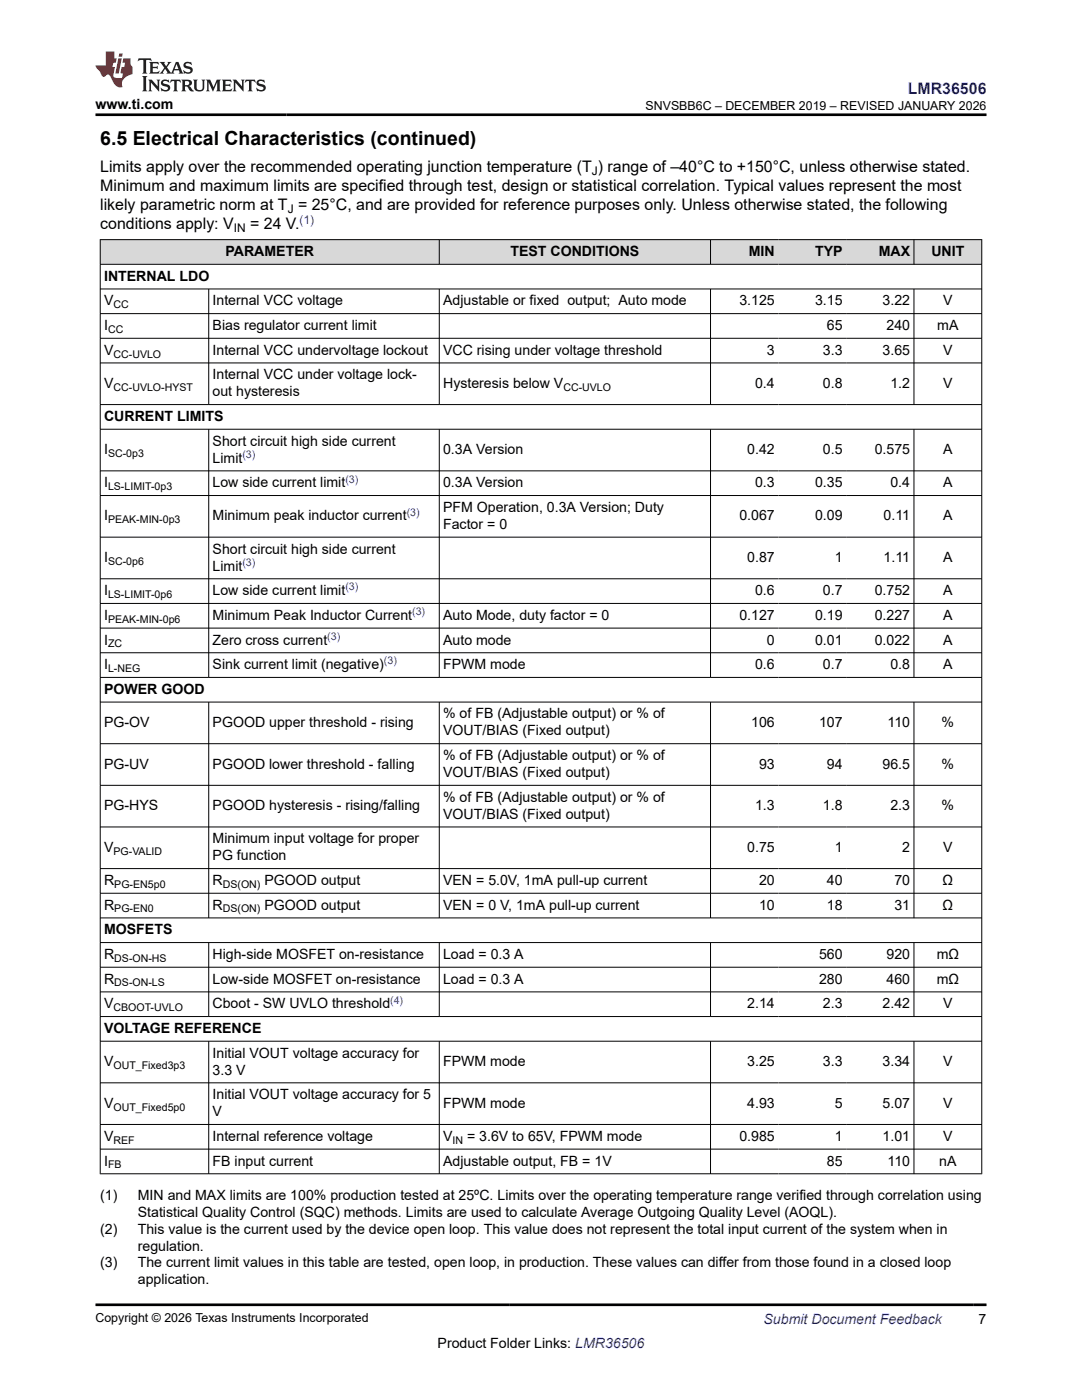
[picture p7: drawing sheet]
<svg xmlns="http://www.w3.org/2000/svg" width="216mm" height="279mm" viewBox="0 0 216 279" stroke-linecap="round" stroke-linejoin="round" font-family="sans-serif">
<defs><g id="words">
<text font-size="3.9" x="20" y="28.8">6.5 Electrical Characteristics (continued)</text>
<text font-size="3.2" fill="#00f" x="181.1" y="18.7">LMR36506</text>
<g font-size="3.2">
<text x="20" y="34.3">Limits apply over the recommended operating junction temperature (T ) range of –40°C to +150°C, unless otherwise stated.</text>
<text x="20" y="38.1">Minimum and maximum limits are specified through test, design or statistical correlation. Typical values represent the most</text>
<text x="20" y="41.9">likely parametric norm at T = 25°C, and are provided for reference purposes only. Unless otherwise stated, the following</text>
<text x="20" y="45.7">conditions apply: V</text>
<text x="49.9" y="45.7">= 24 V.</text>
</g>
<g font-size="2.8">
<text x="19.1" y="21.8">www.ti.com</text>
<text x="45" y="51.1">PARAMETER</text>
<text x="101.9" y="51.1">TEST CONDITIONS</text>
<text x="149.4" y="51.1">MIN</text>
<text x="162.6" y="51.1">TYP</text>
<text x="175.3" y="51.1">MAX</text>
<text x="185.8" y="51.1">UNIT</text>
<text x="20.8" y="56">INTERNAL LDO</text>
<text x="20.8" y="60.9">V</text>
<text x="20.8" y="65.9">I</text>
<text x="42.4" y="60.9">Internal VCC voltage</text>
<text x="42.4" y="65.9">Bias regulator current limit</text>
<text x="88.4" y="60.9">Adjustable or fixed output; Auto mode</text>
<text x="147.5" y="60.9">3.125</text>
<text x="162.6" y="60.9">3.15</text>
<text x="165" y="65.9">65</text>
<text x="176.1" y="60.9">3.22</text>
<text x="176.9" y="65.9">240</text>
<text x="187" y="65.9">mA</text>
<text x="188.2" y="60.9">V</text>
<text x="20.8" y="70.8">V</text>
<text x="42.4" y="70.8">Internal VCC undervoltage lockout</text>
<text x="88.4" y="70.8">VCC rising under voltage threshold</text>
<text x="153" y="70.8">3</text>
<text x="164.2" y="70.8">3.3</text>
<text x="176.1" y="70.8">3.65</text>
<text x="188.2" y="70.8">V</text>
<text x="20.8" y="77.4">V</text>
<text x="42.4" y="75.7">Internal VCC under voltage lock-</text>
<text x="88.4" y="77.4">Hysteresis below V</text>
<text x="150.7" y="77.4">0.4</text>
<text x="164.2" y="77.4">0.8</text>
<text x="177.7" y="77.4">1.2</text>
<text x="188.2" y="77.4">V</text>
<text x="42.4" y="79.1">out hysteresis</text>
<text x="20.8" y="84">CURRENT LIMITS</text>
<text x="42.4" y="88.9">Short circuit high side current</text>
<text x="20.8" y="90.6">I</text>
<text x="42.4" y="92.3">Limit</text>
<text x="88.4" y="90.6">0.3A Version</text>
<text x="149.1" y="90.6">0.42</text>
<text x="164.2" y="90.6">0.5</text>
<text x="174.5" y="90.6">0.575</text>
<text x="188.2" y="90.6">A</text>
<text x="20.8" y="97.2">I</text>
<text x="42.4" y="97.2">Low side current limit</text>
<text x="88.4" y="97.2">0.3A Version</text>
<text x="150.7" y="97.2">0.3</text>
<text x="162.6" y="97.2">0.35</text>
<text x="177.7" y="97.2">0.4</text>
<text x="188.2" y="97.2">A</text>
<text x="20.8" y="103.9">I</text>
<text x="42.4" y="103.9">Minimum peak inductor current</text>
<text x="88.4" y="102.2">PFM Operation, 0.3A Version; Duty</text>
<text x="88.4" y="105.6">Factor = 0</text>
<text x="147.5" y="103.9">0.067</text>
<text x="162.6" y="103.9">0.09</text>
<text x="176.3" y="103.9">0.11</text>
<text x="188.2" y="103.9">A</text>
<text x="20.8" y="112.2">I</text>
<text x="42.4" y="110.5">Short circuit high side current</text>
<text x="42.4" y="113.9">Limit</text>
<text x="149.1" y="112.2">0.87</text>
<text x="166.6" y="112.2">1</text>
<text x="176.3" y="112.2">1.11</text>
<text x="188.2" y="112.2">A</text>
<text x="20.8" y="118.8">I</text>
<text x="42.4" y="118.8">Low side current limit</text>
<text x="150.7" y="118.8">0.6</text>
<text x="164.2" y="118.8">0.7</text>
<text x="174.5" y="118.8">0.752</text>
<text x="188.2" y="118.8">A</text>
<text x="20.8" y="123.7">I</text>
<text x="42.4" y="123.7">Minimum Peak Inductor Current</text>
<text x="88.4" y="123.7">Auto Mode, duty factor = 0</text>
<text x="147.5" y="123.7">0.127</text>
<text x="162.6" y="123.7">0.19</text>
<text x="174.5" y="123.7">0.227</text>
<text x="188.2" y="123.7">A</text>
<text x="20.8" y="128.6">I</text>
<text x="42.4" y="128.6">Zero cross current</text>
<text x="88.4" y="128.6">Auto mode</text>
<text x="153" y="128.6">0</text>
<text x="162.6" y="128.6">0.01</text>
<text x="174.5" y="128.6">0.022</text>
<text x="188.2" y="128.6">A</text>
<text x="20.8" y="133.5">I</text>
<text x="42.4" y="133.5">Sink current limit (negative)</text>
<text x="88.4" y="133.5">FPWM mode</text>
<text x="150.7" y="133.5">0.6</text>
<text x="164.2" y="133.5">0.7</text>
<text x="177.7" y="133.5">0.8</text>
<text x="188.2" y="133.5">A</text>
<text x="20.8" y="138.5">POWER GOOD</text>
<text x="88.4" y="143.4">% of FB (Adjustable output) or % of</text>
<text x="20.8" y="145.1">PG-OV</text>
<text x="42.4" y="145.1">PGOOD upper threshold - rising</text>
<text x="88.4" y="146.8">VOUT/BIAS (Fixed output)</text>
<text x="149.9" y="145.1">106</text>
<text x="163.4" y="145.1">107</text>
<text x="177.1" y="145.1">110</text>
<text x="187.9" y="145.1">%</text>
<text x="20.8" y="153.4">PG-UV</text>
<text x="42.4" y="153.4">PGOOD lower threshold - falling</text>
<text x="88.4" y="151.7">% of FB (Adjustable output) or % of</text>
<text x="88.4" y="155.1">VOUT/BIAS (Fixed output)</text>
<text x="151.5" y="153.4">93</text>
<text x="165" y="153.4">94</text>
<text x="176.1" y="153.4">96.5</text>
<text x="187.9" y="153.4">%</text>
<text x="20.8" y="161.7">PG-HYS</text>
<text x="42.4" y="161.7">PGOOD hysteresis - rising/falling</text>
<text x="88.4" y="160">% of FB (Adjustable output) or % of</text>
<text x="150.7" y="161.7">1.3</text>
<text x="164.2" y="161.7">1.8</text>
<text x="177.7" y="161.7">2.3</text>
<text x="187.9" y="161.7">%</text>
<text x="88.4" y="163.4">VOUT/BIAS (Fixed output)</text>
<text x="20.8" y="170">V</text>
<text x="42.4" y="168.3">Minimum input voltage for proper</text>
<text x="42.4" y="171.7">PG function</text>
<text x="149.1" y="170">0.75</text>
<text x="166.6" y="170">1</text>
<text x="180" y="170">2</text>
<text x="188.2" y="170">V</text>
<text x="20.8" y="176.6">R</text>
<text x="42.4" y="176.6">R</text>
<text x="52.8" y="176.6">PGOOD output</text>
<text x="88.4" y="176.6">VEN = 5.0V, 1mA pull-up current</text>
<text x="151.5" y="176.6">20</text>
<text x="165" y="176.6">40</text>
<text x="178.5" y="176.6">70</text>
<text x="188.1" y="176.6">Ω</text>
<text x="20.8" y="181.5">R</text>
<text x="42.4" y="181.5">R</text>
<text x="52.8" y="181.5">PGOOD output</text>
<text x="88.4" y="181.5">VEN = 0 V, 1mA pull-up current</text>
<text x="151.5" y="181.5">10</text>
<text x="165" y="181.5">18</text>
<text x="178.5" y="181.5">31</text>
<text x="188.1" y="181.5">Ω</text>
<text x="20.8" y="186.5">MOSFETS</text>
<text x="20.8" y="191.4">R</text>
<text x="42.4" y="191.4">High-side MOSFET on-resistance</text>
<text x="88.4" y="191.4">Load = 0.3 A</text>
<text x="163.4" y="191.4">560</text>
<text x="176.9" y="191.4">920</text>
<text x="186.9" y="191.4">mΩ</text>
<text x="20.8" y="196.3">R</text>
<text x="42.4" y="196.3">Low-side MOSFET on-resistance</text>
<text x="88.4" y="196.3">Load = 0.3 A</text>
<text x="163.4" y="196.3">280</text>
<text x="176.9" y="196.3">460</text>
<text x="186.9" y="196.3">mΩ</text>
<text x="20.8" y="201.2">V</text>
<text x="42.4" y="201.2">Cboot - SW UVLO threshold</text>
<text x="149.1" y="201.2">2.14</text>
<text x="164.2" y="201.2">2.3</text>
<text x="176.1" y="201.2">2.42</text>
<text x="188.2" y="201.2">V</text>
<text x="20.8" y="206.1">VOLTAGE REFERENCE</text>
<text x="20.8" y="212.8">V</text>
<text x="42.4" y="211.1">Initial VOUT voltage accuracy for</text>
<text x="42.4" y="214.5">3.3 V</text>
<text x="88.4" y="212.8">FPWM mode</text>
<text x="149.1" y="212.8">3.25</text>
<text x="164.2" y="212.8">3.3</text>
<text x="176.1" y="212.8">3.34</text>
<text x="188.2" y="212.8">V</text>
<text x="20.8" y="221.1">V</text>
<text x="42.4" y="219.4">Initial VOUT voltage accuracy for 5</text>
<text x="88.4" y="221.1">FPWM mode</text>
<text x="149.1" y="221.1">4.93</text>
<text x="166.6" y="221.1">5</text>
<text x="176.1" y="221.1">5.07</text>
<text x="188.2" y="221.1">V</text>
<text x="20.8" y="227.7">V</text>
<text x="42.4" y="222.8">V</text>
<text x="42.4" y="227.7">Internal reference voltage</text>
<text x="88.4" y="227.7">V</text>
<text x="93.2" y="227.7">= 3.6V to 65V, FPWM mode</text>
<text x="147.5" y="227.7">0.985</text>
<text x="166.6" y="227.7">1</text>
<text x="176.1" y="227.7">1.01</text>
<text x="188.2" y="227.7">V</text>
<text x="20.8" y="232.6">I</text>
<text x="42.4" y="232.6">FB input current</text>
<text x="88.4" y="232.6">Adjustable output, FB = 1V</text>
<text x="165" y="232.6">85</text>
<text x="177.1" y="232.6">110</text>
<text x="187.4" y="232.6">nA</text>
<text x="20" y="239.4">(1)</text>
<text x="27.5" y="239.4">MIN and MAX limits are 100% production tested at 25ºC. Limits over the operating temperature range verified through correlation using</text>
<text x="27.5" y="242.8">Statistical Quality Control (SQC) methods. Limits are used to calculate Average Outgoing Quality Level (AOQL).</text>
<text x="20" y="246.2">(2)</text>
<text x="27.5" y="246.2">This value is the current used by the device open loop. This value does not represent the total input current of the system when in</text>
<text x="27.5" y="249.6">regulation.</text>
<text x="20" y="253">(3)</text>
<text x="27.5" y="253">The current limit values in this table are tested, open loop, in production. These values can differ from those found in a closed loop</text>
<text x="27.5" y="256.3">application.</text>
<text x="87.3" y="269">Product Folder Links: LMR36506</text>
<text x="195.3" y="264.2">7</text>
</g>
<text font-size="2.8" fill="#00f" x="152.4" y="264.2">Submit Document Feedback</text>
<g font-size="2.5">
<text x="128.8" y="21.9">SNVSBB6C – DECEMBER 2019 – REVISED JANUARY 2026</text>
<text x="19.1" y="263.9">Copyright © 2026 Texas Instruments Incorporated</text>
</g>
<g font-size="2.4">
<text x="118.1" y="34.9">J</text>
<text x="46.7" y="46.4">IN</text>
<text x="57.4" y="42.5">J</text>
</g>
<text font-size="2.4" fill="#00f" x="59.8" y="44.7">(1)</text>
<g font-size="2.1">
<text x="22.6" y="61.5">CC</text>
<text x="21.6" y="66.4">CC</text>
<text x="22.6" y="71.4">CC-UVLO</text>
<text x="22.6" y="78">CC-UVLO-HYST</text>
<text x="112.4" y="78">CC-UVLO</text>
<text x="21.6" y="91.2">SC-0p3</text>
<text x="21.6" y="97.8">LS-LIMIT-0p3</text>
<text x="21.6" y="104.4">PEAK-MIN-0p3</text>
<text x="21.6" y="112.7">SC-0p6</text>
<text x="21.6" y="119.3">LS-LIMIT-0p6</text>
<text x="21.6" y="124.3">PEAK-MIN-0p6</text>
<text x="21.6" y="129.2">ZC</text>
<text x="21.6" y="134.1">L-NEG</text>
<text x="22.6" y="170.6">PG-VALID</text>
<text x="22.8" y="177.2">PG-EN5p0</text>
<text x="44.5" y="177.2">DS(ON)</text>
<text x="22.8" y="182.1">PG-EN0</text>
<text x="44.5" y="182.1">DS(ON)</text>
<text x="22.8" y="191.9">DS-ON-HS</text>
<text x="22.8" y="196.9">DS-ON-LS</text>
<text x="22.6" y="201.8">CBOOT-UVLO</text>
<text x="22.6" y="213.3">OUT_Fixed3p3</text>
<text x="22.6" y="221.6">OUT_Fixed5p0</text>
<text x="21.6" y="233.2">FB</text>
<text x="22.6" y="228.2">REF</text>
<text x="90.3" y="228.2">IN</text>
</g>
<g font-size="2.1" fill="#00f">
<text x="48.4" y="91.4">(3)</text>
<text x="68.9" y="96.3">(3)</text>
<text x="81.2" y="102.9">(3)</text>
<text x="48.4" y="112.9">(3)</text>
<text x="68.9" y="117.8">(3)</text>
<text x="82.3" y="122.8">(3)</text>
<text x="65.3" y="127.7">(3)</text>
<text x="76.6" y="132.6">(3)</text>
<text x="77.9" y="200.3">(4)</text>
</g>
</g></defs>
<g fill="#d8d8d8">
<path d="M20 47.8h175.9v4.9h-175.9z" fill-rule="evenodd"/>
<path d="M20.1 47.9h67.5v4.8h-67.5z" fill-rule="evenodd"/>
<path d="M87.7 47.9h54v4.8h-54z" fill-rule="evenodd"/>
<path d="M141.8 47.9h13.5v4.8h-13.5z" fill-rule="evenodd"/>
<path d="M155.3 47.9h13.5v4.8h-13.5z" fill-rule="evenodd"/>
<path d="M168.8 47.9h13.5v4.8h-13.5z" fill-rule="evenodd"/>
<path d="M182.4 47.9h13.4v4.8h-13.4z" fill-rule="evenodd"/>
</g>
<g fill="none" stroke="#000" stroke-width=".2">
<path d="M19.9 47.8h176.1M19.9 52.7h176.1M19.9 57.7h176.1M20 47.8v186.5M41.6 57.7v23.1M87.7 47.8v5M87.7 57.7v23.1M141.8 47.8v5M141.8 57.7v23.1M182.4 47.8v5M182.4 57.7v23.1M195.9 47.8v186.5"/>
<path d="M19.9 62.6h176.1M19.9 67.5h176.1M19.9 72.4h176.1M19.9 80.7h176.1M19.9 85.7h176.1M19.9 94h176.1M19.9 98.9h176.1M41.6 85.7v49.6M87.7 85.7v49.6M141.8 85.7v49.6M182.4 85.7v49.6M19.9 107.2h176.1"/>
<path d="M19.9 115.5h176.1M19.9 120.4h176.1M19.9 125.4h176.1M19.9 130.3h176.1M19.9 135.2h176.1M19.9 140.1h176.1M19.9 148.4h176.1M19.9 156.7h176.1M41.6 140.1v43.2M87.7 140.1v43.2M141.8 140.1v43.2M182.4 140.1v43.2"/>
<path d="M19.9 165h176.1M19.9 173.3h176.1M19.9 178.3h176.1M19.9 183.2h176.1M19.9 188.1h176.1M19.9 193h176.1M19.9 198h176.1M41.6 188.1v14.8M87.7 188.1v14.8M141.8 188.1v14.8M182.4 188.1v14.8M19.9 202.9h176.1"/>
<path d="M19.9 207.8h176.1M19.9 216.1h176.1M41.6 207.8v26.5M87.7 207.8v26.5M141.8 207.8v26.5M182.4 207.8v26.5M19.9 224.4h176.1M19.9 229.3h176.1M19.9 234.3h176.1"/>
</g>
<path d="M27.7 11.6l-.2 .6 .5-.2h.6v.1v2.2l-.2 .4h1l-.2-.4v-2.2v-.1h.5l.5 .2-.1-.6zM29.8 12.4l.2 .3v1.6l-.2 .4h1.9l.1-.6a1.08 1.08 0 0 1-1.3 .2v-.7h.6l.4 .2v-.7l-.4 .2h-.6v-.5l.2-.2a1 1 0 0 1 1 .3l-.1-.5zM31.8 12.4l1 1.1-1 1.2h.9l-.2-.2 .4-.8 .5 .8-.2 .2h1.6l-.2-.2 .1-.5h1l.1 .5-.1 .2h.9l-.2-.4-.8-1.9h-.5l-1 2.1-.8-1.1 .9-1h-.8l.2 .2-.5 .6-.3-.6 .1-.2zM35.2 12.8l.4 1h-.8zM36.8 12.5a.65 .65 0 0 0-.2 .7 .65 .65 0 0 0 .6 .5l.7 .1 .1 .3a.79 .79 0 0 1-.7 .4 .79 .79 0 0 1-.7-.5l.1 .7 .2-.1a.93 .93 0 0 0 1.1 0 .93 .93 0 0 0 .4-.9 1.46 1.46 0 0 0-1.2-.6l-.1-.3a1.09 1.09 0 0 1 1.2 .2l-.2-.6-.1 .1-.6-.2zM28.4 15.2l.2 .4v2.2l-.2 .4h1l-.2-.4v-2.2l.2-.4zM29.6 15.9l.2 .4v1.5l-.2 .4h.8l-.3-.4v-1.3l1.7 1.8v-2l.2-.4h-.8l.2 .2 .1 1.1-1.2-1.3zM32.3 16a.65 .65 0 0 0-.2 .8 .65 .65 0 0 0 .7 .4l.6 .2 .1 .2a.79 .79 0 0 1-.7 .4 .79 .79 0 0 1-.7-.5l.1 .7 .2-.1a.93 .93 0 0 0 1.1 .1 .93 .93 0 0 0 .4-1 1.46 1.46 0 0 0-1.2-.5l-.1-.4a1.09 1.09 0 0 1 1.2 .2l-.2-.6-.1 .1-.6-.1zM34.1 15.9l-.1 .6a.63 .63 0 0 1 .7-.3l.1 1.6-.3 .4h1l-.2-.4v-1.6a.66 .66 0 0 1 .8 .3l-.1-.6zM36.2 15.9l.2 .4v1.5l-.2 .4h.9l-.2-.2v-.7h.5l.1 .2a.79 .79 0 0 0 1.2 .6l-1-.9a.61 .61 0 0 0 .6-.6 .61 .61 0 0 0-.5-.7zM36.9 16.2h.2a.47 .47 0 0 1 .5 .1 .47 .47 0 0 1 .1 .5l-.2 .1-.6 .1zM38.5 15.9l.2 .2a2.27 2.27 0 0 0 .4 2 1.04 1.04 0 0 0 1.7-.7v-1.3l.2-.2h-.8l.2 .4v1.1a.6 .6 0 0 1-.6 .6 .6 .6 0 0 1-.6-.6v-1.1l.3-.4zM41.1 15.9l.2 .4v1.5l-.2 .4h.7l-.2-.4v-1.4l.9 1.9 .8-1.9v1.4l-.2 .4h1l-.3-.4v-1.5l.3-.4h-.8l-.7 1.5-.7-1.5zM44.3 15.9l.2 .4v1.5l-.2 .4h1.9l.1-.6a1.09 1.09 0 0 1-1.3 .2v-.7h.6l.4 .2v-.6l-.4 .2h-.6v-.6l.2-.1a1.01 1.01 0 0 1 1 .3l-.1-.6zM46.4 15.9l.3 .4v1.5l-.3 .4h.8l-.2-.4v-1.3l1.6 1.8v-2l.2-.4h-.7l.2 .2v1.1l-1.2-1.3zM49 15.9l-.1 .6a.63 .63 0 0 1 .8-.3v1.6l-.3 .4h1l-.2-.4v-1.6a.66 .66 0 0 1 .8 .3l-.1-.6zM51.4 16a.65 .65 0 0 0-.2 .8 .65 .65 0 0 0 .6 .4l.6 .2 .2 .2a.79 .79 0 0 1-.8 .4 .79 .79 0 0 1-.6-.5l.1 .7 .2-.1a.93 .93 0 0 0 1 .1 .93 .93 0 0 0 .5-1 1.46 1.46 0 0 0-1.3-.5l-.1-.4a1.09 1.09 0 0 1 1.3 .2l-.2-.6-.2 .1-.5-.1z" fill="#231f20"/>
<path d="M21.1 10.3v2.7h-2v.4l.9 1a.95 .95 0 0 0 .9 .9 .59 .59 0 0 1 .6-.4 .59 .59 0 0 1 .5 .3l.4 .8a1.59 1.59 0 0 0 2.1 1.4 1.61 1.61 0 0 1 1-2.3l1-.3-.1-1.5a1.59 1.59 0 0 1-.4-1.7h-1.4l-.2 .9h.5l-.1 .9h-.5l-.2 .9v.3l.4 .1-.2 .9h-.6a.73 .73 0 0 1-1.1-.7l.3-1.5h-.5l.2-.9h.5l.2-.9h-.5v-1.3zM23.6 11.6l-.6 3.1h.7l.6-3.1zM23.8 10.7l-.1 .6h.7l.1-.6z" fill="#ed1c24"/>
<path d="M19.1 22.9h177.8M19.1 260.4h177.8" fill="none" stroke="#000" stroke-width=".53"/>
<use href="#words"/>
</svg>
